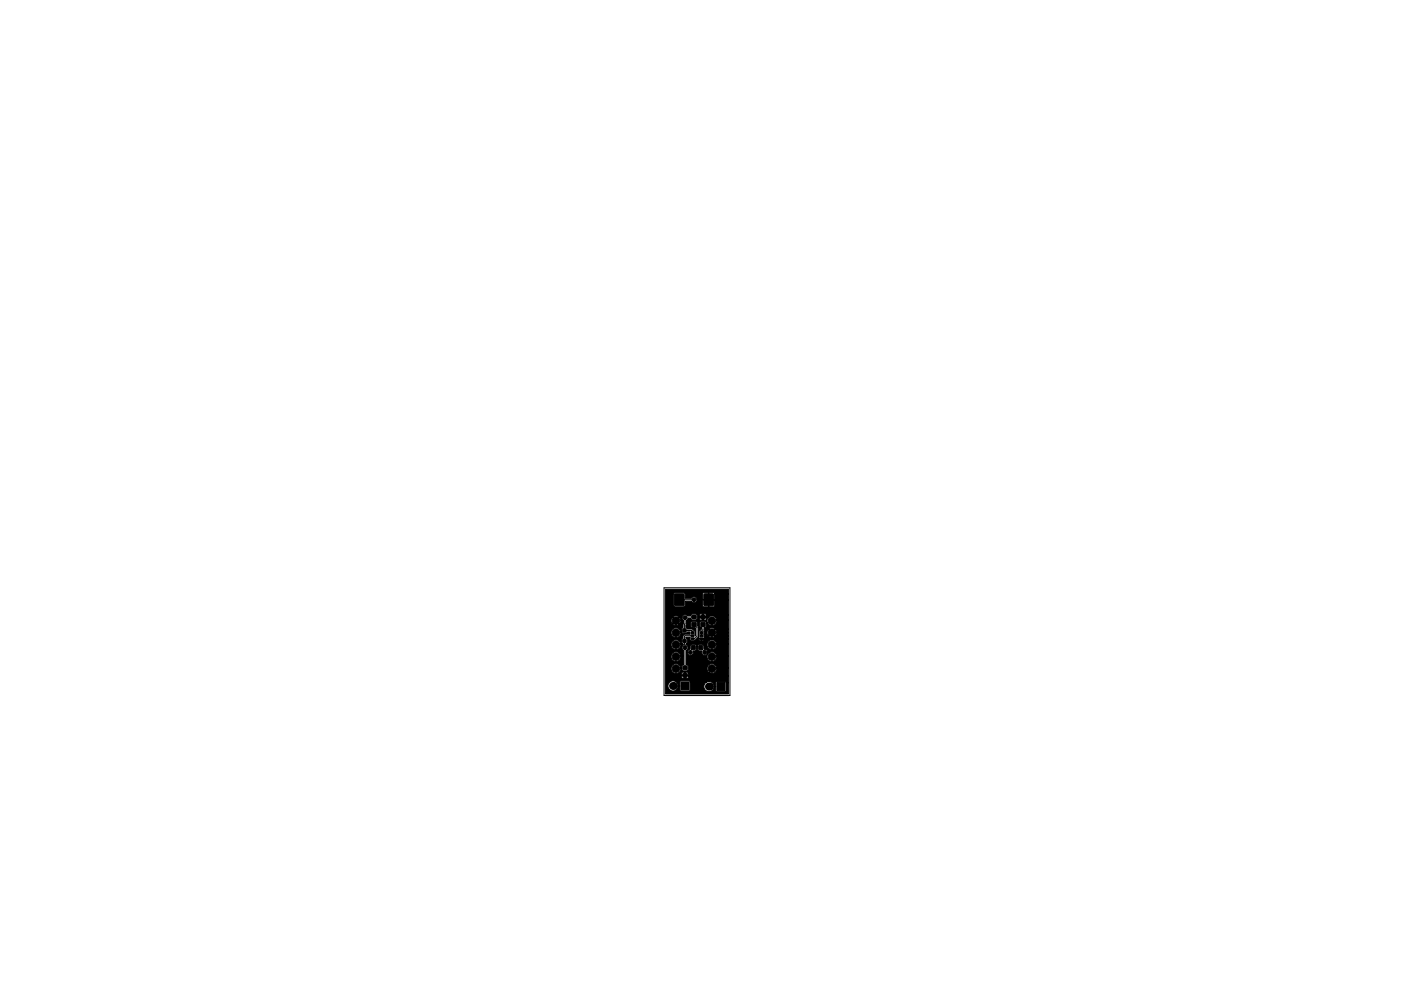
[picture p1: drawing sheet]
<svg xmlns="http://www.w3.org/2000/svg" width="297mm" height="210mm" viewBox="0 0 297 210" stroke-linecap="round" stroke-linejoin="round" font-family="sans-serif">
<path d="M140.8 124.7h14v22.9h-14zM144 127.2h3.1M145.2 131.1h.1M145.2 131.1l-.1 2.7h1.6l.1 .4M146.8 134.9h-1.6l-.1 .1 .1 6.7M147 137.4l-.6 .6v.4M147.1 132.5l.7 .6v1.9l-.5 .5h-.5M147.1 130.9h-1.7l-.2 .2M148.6 137.4l.8 1M149 132.5v1.1l-.3 .3v1" fill="none" stroke="#000" stroke-width=".21"/>
<g fill="#000" stroke="#000" stroke-width=".21">
<path d="M143.1 126h1.9v2.5h-1.9zM144.8 133.4h.6v.7h-.6zM144.8 135.6h.6v.7h-.6zM146.5 135.3h.6v.4h-.5zM146.5 134h.6v.4h-.5zM146.5 134.7h.6v.3l-.5 .1zM146.6 137h.8v.8h-.8zM146.7 139.1h2.2v1.9h-2.2zM146.7 132.1h.9v.8h-.9zM146.7 130.5h.9v.8h-.9zM148.2 137h.7v.8h-.7zM148.4 134.7h.6v.3l-.5 .1z"/>
<path d="M148.4 134h.6v.4h-.5zM148.4 135.3h.6v.4h-.5zM148.6 130.5h.9v.8h-.9zM148.6 132.1h.9v.8h-.9zM149.3 126h1.9v2.5h-1.9zM141.1 125h13.3v1h-2.9l-.2-.3h-2.1l-.2 .3v1.2h-1.2l-.1-.1a.63 .63 0 0 0-.5-.5 .63 .63 0 0 0-.6 .3h-1.3v-.8l-.3-.3h-1.9l-.3 .3v2.3l.3 .3h1.8l.4-.2v-.9h1.4a.63 .63 0 0 0 .7 .2 .63 .63 0 0 0 .4-.6h2.4v-1.4l.1 1.4h1.2v-1.2h2.9v1.3h-5.4v1.2l.2 .3 1-.1v-1.4l.1 1.5 1.2-.1v-1.4h2.9v3.1h-4.6l-.3-.2h-1l-.1 .2v.5h.6v-.6l.1 .6h.6l.1-.5h4.6v1.2h-2.4a1.03 1.03 0 0 0-.7-.9 1.03 1.03 0 0 0-1.1 .3l-1.8-.1v.5l.1 .2h.5l.1-.7v.6l.5 .1 .1-.2 .1-.4h.4a1.01 1.01 0 0 0-.1 1.3h-.3l-.4-.5h-.8l-.2 .3-.1 .6 .3 .4h-.5l-.5-1.2-.7-.1-.3 .1-.2 .4 .1 .6 1 .3-.1 1.8-.1-1.1-.6-.4h-1l-.3-.3v-.6l.1-1 .3-.4h.6l.4 .4 .8-.1 .2-.3v-.7l-.3-.3h-.6l-.5 .4h-.8a.63 .63 0 0 0-1 .4h-.6l-.1-.1a.93 .93 0 0 0-1.3 .1l.7 .7 .7-.7h.6l.3 .7h-.6l-.3-.7-.7 .7-.7-.7a.86 .86 0 0 0 0 1.4l.7-.7 .7 .7 .3-.3v-.4h.6l-.1 .7h-.8l-.7-.7-.7 .7a.86 .86 0 0 0 1.4 0h.8v.8l-.3 .3v.6h-.2a1.03 1.03 0 0 0-1.5-.7 1.03 1.03 0 0 0 0 1.7 1.03 1.03 0 0 0 1.5-.8v-.2l1 .3 .4-.3h.6l.1 .4-1.2 .1-.3 .2-.1 .6-.3 .4v.5l.3 .4h-.5a1.03 1.03 0 0 0-1.5-.8 1.03 1.03 0 0 0 0 1.8 1.03 1.03 0 0 0 1.5-.8v-.2h.5v.2a.63 .63 0 0 0 .1 1.1v1.2h-.6a1.03 1.03 0 0 0-1.5-.8 1.03 1.03 0 0 0 0 1.8 1.03 1.03 0 0 0 1.5-.8v-.2h.6v1.8l-.3 .2-.1 .6h-.2v-.2a1.03 1.03 0 0 0-1.7-.5 1.03 1.03 0 0 0 .4 1.7 1.03 1.03 0 0 0 1.3-1h.2l.1 .4 .3 .2h.7l.3-.3v-.8l-.4-.3 .1-3.1a.8 .8 0 0 0-.1-1.2l-.1-.2 .3-.2v-.5l-.3-.6h.9l.1 .7h.7l.9-.7 .1-2.1h.6v.4l-.5 .6v1.3l1 .1v-1.6l.1-.2 .1-.6 .3-.2 .1-.6 .3 .1a1.03 1.03 0 0 0 1.2 .3 1.03 1.03 0 0 0 .7-1.1h2.4v1.9h-2.8l-.1-.1a.93 .93 0 0 0-1.2 .1l.6 .7 .7-.7h2.8v.7h-2.4l-.4-.6-.7 .6-.7-.6a.86 .86 0 0 0 0 1.3l.7-.7 .7 .7 .3-.3 .1-.4h2.4v.7h-2.8l-.7-.6-.6 .6v.2a.93 .93 0 0 0 1.3-.2h2.8v.7l-6.2-.1v.3l.5 .1v-.4l.1 .4h.4l.1-.3h5.1v1.1h-2.4a1.03 1.03 0 0 0-1.6-.8 1.03 1.03 0 0 0 0 1.8 1.03 1.03 0 0 0 1.6-.8v-.2h2.4v2.5h-2.4a1.03 1.03 0 0 0-1.5-.8h-.4l-.3-.5-.4-.1-.2-.2v-.6l-.3-.3h-.7l-.3 .5h-.2l-.3-.5h-.8l-.2 .3-.1 .6-.1 .2a.64 .64 0 0 0-.4 .8 .64 .64 0 0 0 .8 .4 .64 .64 0 0 0 .3-.9l.7-.2 .1-.7h.2v.6l.2 .2 .7 .1a.65 .65 0 0 0 .5 .9 .65 .65 0 0 0 .8-.6h.4h-.1a1.03 1.03 0 0 0 0 1.8 1.03 1.03 0 0 0 1.6-1h2.4v2.6h-2.4l-.1-.2a1.03 1.03 0 0 0-1.7-.5 1.03 1.03 0 0 0 .4 1.7h-4.7l-.2-.2h-1l-.2 .2v.4l.7 .1v-.6v.6h.7v-.5h4.7a1.03 1.03 0 0 0 1.4-1h2.4v1.5h-9.9v.5l.2 .1h.5v-.6l.1 .6h.6v-.6h8.5v1.5h-.5l-.2-.2h-1.7l-.2 .2v.9h-.4v-.2a1.08 1.08 0 0 0-1.5-.8h-3.6l-.2-.2h-1.8l-.1 .1v.9h-.4a1.08 1.08 0 0 0-1.6-.9 1.08 1.08 0 0 0-.2 1.8 1.08 1.08 0 0 0 1.8-.7v-.2h.4v.9l.1 .2h1.8l.2-.2v-1.7h3.6a1.08 1.08 0 0 0-.2 1.9 1.08 1.08 0 0 0 1.7-.9h.4v.9l.1 .1h1.9l.1-.2v-1.7h.5v2.4h-13.3zM144.4 144.7h1.7v1.7h-1.7zM144.8 142.9h.8v.7h-.8zM144.8 141.3h.8v.8h-.8zM146.7 144h2.2v1.9h-2.2zM152 144.8h1.7v1.7h-1.7z"/>
<circle cx="143.3" cy="131.7" r=".8"/>
<circle cx="143.3" cy="134.2" r=".8"/>
<circle cx="143.3" cy="139.3" r=".8"/>
<circle cx="143.3" cy="136.8" r=".8"/>
<circle cx="145.2" cy="131.1" r=".4"/>
<circle cx="145.2" cy="137.4" r=".4"/>
<circle cx="146.4" cy="138.4" r=".4"/>
<circle cx="147.1" cy="127.2" r=".4"/>
<circle cx="149.4" cy="138.4" r=".4"/>
<circle cx="150.9" cy="136.8" r=".8"/>
<circle cx="150.9" cy="139.3" r=".8"/>
<circle cx="150.9" cy="134.2" r=".8"/>
<circle cx="150.9" cy="131.7" r=".8"/>
<circle cx="143.3" cy="141.9" r=".8"/>
<circle cx="150.9" cy="141.9" r=".8"/>
</g>
<g fill="#000">
<circle cx="142.7" cy="145.5" r=".85"/>
<circle cx="150.3" cy="145.7" r=".85"/>
</g>
</svg>
